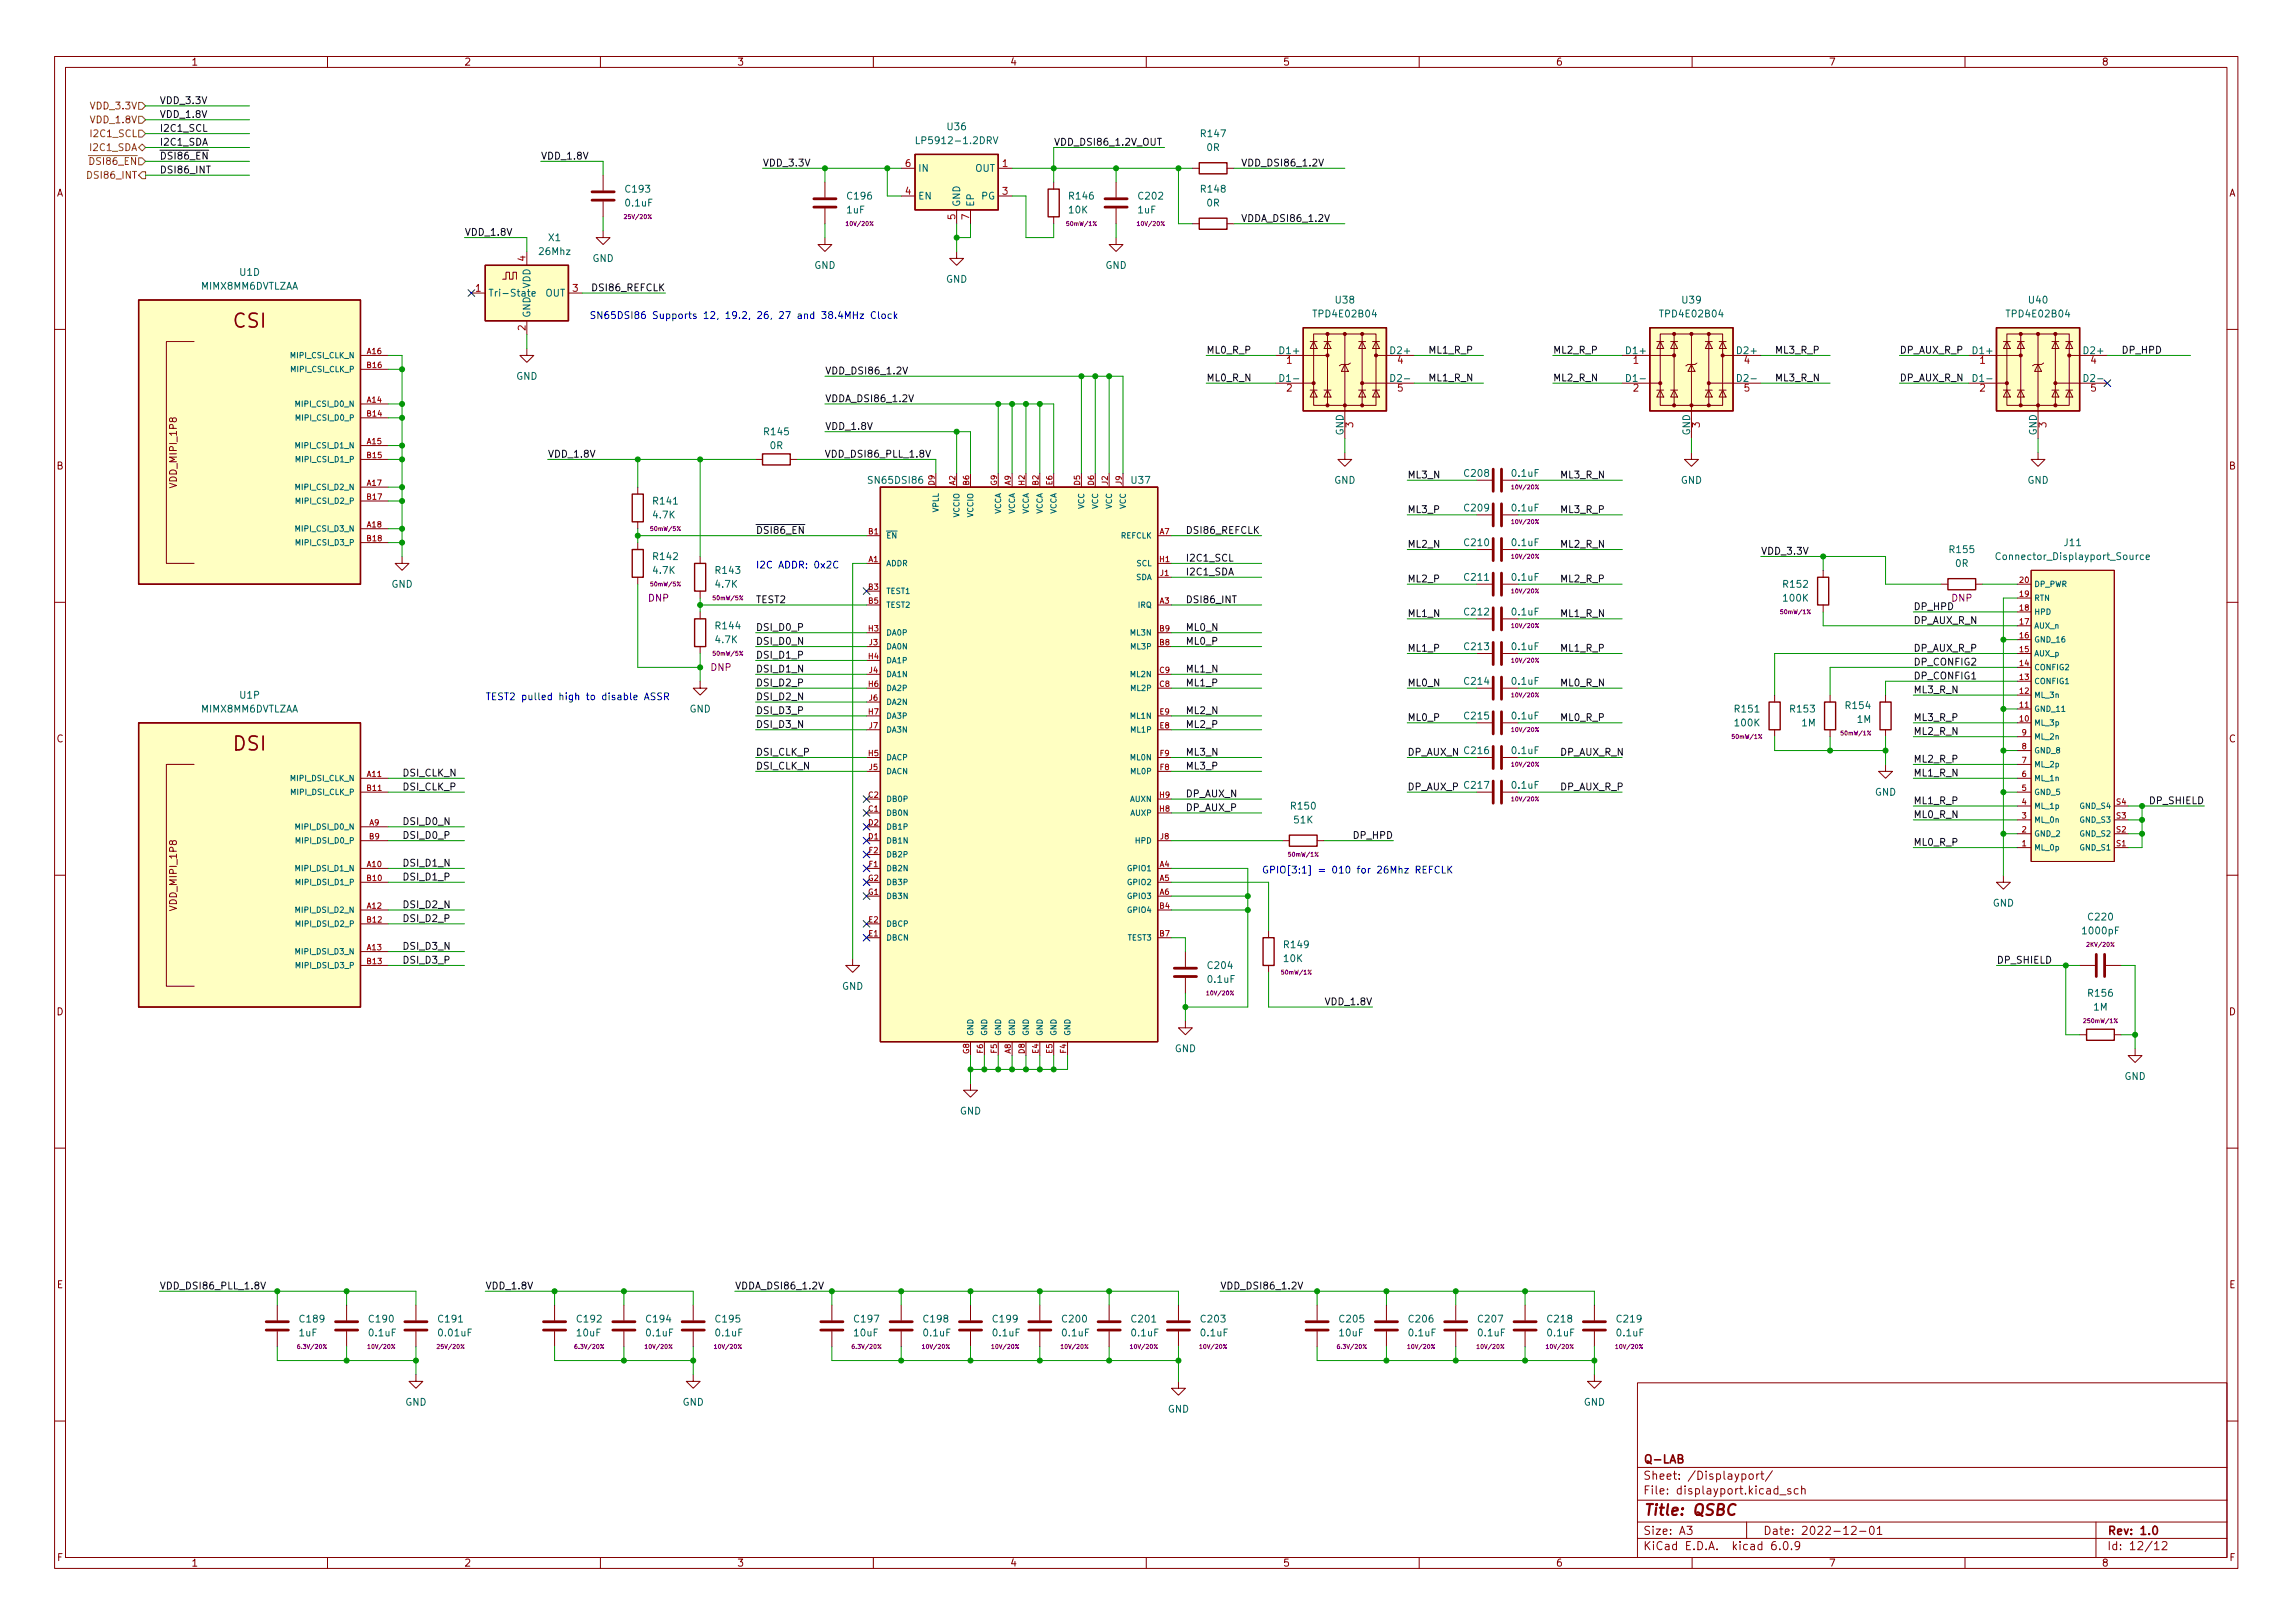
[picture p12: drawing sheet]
<svg xmlns="http://www.w3.org/2000/svg" width="297mm" height="210mm" viewBox="0 0 297 210" stroke-linecap="round" stroke-linejoin="round" font-family="sans-serif">
<defs><g id="words">
<g font-size="2.5" fill="#840000">
<text x="30.2" y="42.5">CSI</text>
<text x="30.2" y="97.2">DSI</text>
</g>
<text font-size="2" fill="#840000" x="212.8" y="196.3">Title: QSBC</text>
<g font-size="1.5" fill="#840000">
<text x="212.8" y="191.7">Sheet: /Displayport/</text>
<text x="212.8" y="189.6">Q-LAB</text>
<text x="212.8" y="193.6">File: displayport.kicad_sch</text>
<text x="212.8" y="200.8">KiCad E.D.A. kicad 6.0.9</text>
<text x="212.8" y="198.8">Size: A3</text>
<text x="228.4" y="198.8">Date: 2022-12-01</text>
<text x="272.9" y="198.8">Rev: 1.0</text>
<text x="272.9" y="200.8">Id: 12/12</text>
</g>
<g font-size="1.3" fill="#840000">
<text x="24.7" y="8.5">1</text>
<text x="60.1" y="8.5">2</text>
<text x="95.5" y="8.5">3</text>
<text x="130.8" y="8.5">4</text>
<text x="166.2" y="8.5">5</text>
<text x="201.5" y="8.5">6</text>
<text x="236.9" y="8.5">7</text>
<text x="272.2" y="8.5">8</text>
<text x="7.3" y="25.5">A</text>
<text x="288.7" y="25.5">A</text>
<text x="7.3" y="60.8">B</text>
<text x="22.9" y="63" transform="rotate(-90 22.9 63)">VDD_MIPI_1P8</text>
<text x="288.7" y="60.8">B</text>
<text x="7.3" y="96.2">C</text>
<text x="288.7" y="96.2">C</text>
<text x="22.9" y="117.8" transform="rotate(-90 22.9 117.8)">VDD_MIPI_1P8</text>
<text x="7.3" y="131.5">D</text>
<text x="288.7" y="131.5">D</text>
<text x="7.4" y="166.9">E</text>
<text x="288.8" y="166.9">E</text>
<text x="7.4" y="202.2">F</text>
<text x="24.7" y="202.9">1</text>
<text x="60.1" y="202.9">2</text>
<text x="95.5" y="202.9">3</text>
<text x="130.8" y="202.9">4</text>
<text x="166.2" y="202.9">5</text>
<text x="201.5" y="202.9">6</text>
<text x="236.9" y="202.9">7</text>
<text x="272.2" y="202.9">8</text>
<text x="288.8" y="202.2">F</text>
</g>
<g font-size="1.3" fill="#725600">
<text x="11.9" y="14.2">VDD_3.3V</text>
<text x="11.9" y="16">VDD_1.8V</text>
<text x="12" y="17.8">I2C1_SCL</text>
<text x="10.9" y="21.4">~{DSI86_EN}</text>
<text x="11.6" y="23.1">DSI86_INT</text>
<text x="11.8" y="19.6">I2C1_SDA</text>
</g>
<g font-size="1.3" fill="#0f0f0f">
<text x="20.7" y="15.3">VDD_1.8V</text>
<text x="20.7" y="17.1">I2C1_SCL</text>
<text x="20.7" y="13.5">VDD_3.3V</text>
<text x="20.7" y="20.7">~{DSI86_EN}</text>
<text x="20.7" y="18.9">I2C1_SDA</text>
<text x="20.7" y="22.5">DSI86_INT</text>
<text x="70" y="20.7">VDD_1.8V</text>
<text x="98.8" y="21.6">VDD_3.3V</text>
<text x="136.5" y="18.9">VDD_DSI86_1.2V_OUT</text>
<text x="160.7" y="21.6">VDD_DSI86_1.2V</text>
<text x="160.7" y="28.7">VDDA_DSI86_1.2V</text>
<text x="60.2" y="30.5">VDD_1.8V</text>
<text x="77" y="37.7">DSI86_REFCLK</text>
<text x="156.3" y="45.8">ML0_R_P</text>
<text x="185" y="45.8">ML1_R_P</text>
<text x="201.2" y="45.8">ML2_R_P</text>
<text x="229.9" y="45.8">ML3_R_P</text>
<text x="246.1" y="45.8">DP_AUX_R_P</text>
<text x="274.8" y="45.8">DP_HPD</text>
<text x="106.9" y="52.1">VDDA_DSI86_1.2V</text>
<text x="106.9" y="48.5">VDD_DSI86_1.2V</text>
<text x="156.3" y="49.4">ML0_R_N</text>
<text x="185" y="49.4">ML1_R_N</text>
<text x="201.2" y="49.4">ML2_R_N</text>
<text x="229.9" y="49.4">ML3_R_N</text>
<text x="246.1" y="49.4">DP_AUX_R_N</text>
<text x="70.9" y="59.3">VDD_1.8V</text>
<text x="106.8" y="59.3">VDD_DSI86_PLL_1.8V</text>
<text x="106.9" y="55.7">VDD_1.8V</text>
<text x="182.3" y="62">ML3_N</text>
<text x="202.1" y="62">ML3_R_N</text>
<text x="97.9" y="69.1">~{DSI86_EN}</text>
<text x="153.6" y="69.1">DSI86_REFCLK</text>
<text x="182.3" y="66.5">ML3_P</text>
<text x="182.3" y="70.9">ML2_N</text>
<text x="202.1" y="66.5">ML3_R_P</text>
<text x="202.1" y="70.9">ML2_R_N</text>
<text x="228.1" y="71.8">VDD_3.3V</text>
<text x="153.6" y="74.5">I2C1_SDA</text>
<text x="153.6" y="72.7">I2C1_SCL</text>
<text x="182.3" y="75.4">ML2_P</text>
<text x="202.1" y="75.4">ML2_R_P</text>
<text x="97.9" y="83.5">DSI_D0_N</text>
<text x="97.9" y="81.7">DSI_D0_P</text>
<text x="97.9" y="78.1">TEST2</text>
<text x="153.6" y="78.1">DSI86_INT</text>
<text x="153.6" y="83.5">ML0_P</text>
<text x="153.6" y="81.7">ML0_N</text>
<text x="182.3" y="79.9">ML1_N</text>
<text x="202.1" y="79.9">ML1_R_N</text>
<text x="247.8" y="79">DP_HPD</text>
<text x="247.8" y="80.8">DP_AUX_R_N</text>
<text x="97.9" y="88.9">DSI_D2_P</text>
<text x="97.9" y="85.3">DSI_D1_P</text>
<text x="97.9" y="87.1">DSI_D1_N</text>
<text x="153.6" y="88.9">ML1_P</text>
<text x="153.6" y="87.1">ML1_N</text>
<text x="182.3" y="84.4">ML1_P</text>
<text x="182.3" y="88.9">ML0_N</text>
<text x="202.1" y="88.9">ML0_R_N</text>
<text x="202.1" y="84.4">ML1_R_P</text>
<text x="247.8" y="88">DP_CONFIG1</text>
<text x="247.8" y="89.8">ML3_R_N</text>
<text x="247.8" y="84.4">DP_AUX_R_P</text>
<text x="247.8" y="86.2">DP_CONFIG2</text>
<text x="97.9" y="94.3">DSI_D3_N</text>
<text x="97.9" y="92.5">DSI_D3_P</text>
<text x="97.9" y="90.7">DSI_D2_N</text>
<text x="153.6" y="94.3">ML2_P</text>
<text x="153.6" y="92.5">ML2_N</text>
<text x="182.3" y="93.4">ML0_P</text>
<text x="202.1" y="93.4">ML0_R_P</text>
<text x="247.8" y="93.4">ML3_R_P</text>
<text x="247.8" y="95.2">ML2_R_N</text>
<text x="52.1" y="100.6">DSI_CLK_N</text>
<text x="97.9" y="97.9">DSI_CLK_P</text>
<text x="97.9" y="99.7">DSI_CLK_N</text>
<text x="153.6" y="97.9">ML3_N</text>
<text x="153.6" y="99.7">ML3_P</text>
<text x="182.3" y="97.9">DP_AUX_N</text>
<text x="202.1" y="97.9">DP_AUX_R_N</text>
<text x="247.8" y="100.6">ML1_R_N</text>
<text x="247.8" y="98.8">ML2_R_P</text>
<text x="52.1" y="102.4">DSI_CLK_P</text>
<text x="52.1" y="106.9">DSI_D0_N</text>
<text x="153.6" y="103.3">DP_AUX_N</text>
<text x="153.6" y="105.1">DP_AUX_P</text>
<text x="182.3" y="102.4">DP_AUX_P</text>
<text x="202.1" y="102.4">DP_AUX_R_P</text>
<text x="247.8" y="106">ML0_R_N</text>
<text x="247.8" y="104.2">ML1_R_P</text>
<text x="278.5" y="104.2">DP_SHIELD</text>
<text x="52.1" y="108.7">DSI_D0_P</text>
<text x="52.1" y="112.3">DSI_D1_N</text>
<text x="175.4" y="108.7">DP_HPD</text>
<text x="247.8" y="109.6">ML0_R_P</text>
<text x="52.1" y="117.6">DSI_D2_N</text>
<text x="52.1" y="114">DSI_D1_P</text>
<text x="52.1" y="119.4">DSI_D2_P</text>
<text x="52.1" y="124.8">DSI_D3_P</text>
<text x="52.1" y="123">DSI_D3_N</text>
<text x="258.6" y="124.8">DP_SHIELD</text>
<text x="171.9" y="130.2">VDD_1.8V</text>
<text x="20.7" y="167">VDD_DSI86_PLL_1.8V</text>
<text x="62.9" y="167">VDD_1.8V</text>
<text x="95.2" y="167">VDDA_DSI86_1.2V</text>
<text x="158" y="167">VDD_DSI86_1.2V</text>
</g>
<g font-size="1.3" fill="#006464">
<text x="122.8" y="16.9">U36</text>
<text x="155.7" y="17.8">R147</text>
<text x="118.9" y="22.2">IN</text>
<text x="119.3" y="18.7">LP5912-1.2DRV</text>
<text x="126.3" y="22.2">OUT</text>
<text x="156.4" y="19.6">0R</text>
<text x="81.1" y="26.7">0.1uF</text>
<text x="81.1" y="24.9">C193</text>
<text x="109.7" y="27.6">1uF</text>
<text x="109.8" y="25.8">C196</text>
<text x="118.9" y="25.8">EN</text>
<text x="124.4" y="26.8" transform="rotate(-90 124.4 26.8)">GND</text>
<text x="126.2" y="26.8" transform="rotate(-90 126.2 26.8)">EP</text>
<text x="127.1" y="25.8">PG</text>
<text x="138.5" y="27.6">10K</text>
<text x="138.6" y="25.8">R146</text>
<text x="147.4" y="27.6">1uF</text>
<text x="147.6" y="25.8">C202</text>
<text x="155.7" y="24.9">R148</text>
<text x="156.4" y="26.7">0R</text>
<text x="31.1" y="35.7">U1D</text>
<text x="69.9" y="33">26Mhz</text>
<text x="71.1" y="31.2">X1</text>
<text x="76.7" y="33.9">GND</text>
<text x="105.5" y="34.8">GND</text>
<text x="143.2" y="34.8">GND</text>
<text x="26" y="37.5">MIMX8MM6DVTLZAA</text>
<text x="63.2" y="38.4">Tri-State</text>
<text x="68.7" y="41.2" transform="rotate(-90 68.7 41.2)">GND</text>
<text x="68.7" y="37.4" transform="rotate(-90 68.7 37.4)">VDD</text>
<text x="70.6" y="38.4">OUT</text>
<text x="122.5" y="36.6">GND</text>
<text x="170.4" y="41.1">TPD4E02B04</text>
<text x="173.1" y="39.3">U38</text>
<text x="215.3" y="41.1">TPD4E02B04</text>
<text x="218" y="39.3">U39</text>
<text x="260.2" y="41.1">TPD4E02B04</text>
<text x="262.9" y="39.3">U40</text>
<text x="165.9" y="45.9">D1+</text>
<text x="180.2" y="45.9">D2+</text>
<text x="210.8" y="45.9">D1+</text>
<text x="225.1" y="45.9">D2+</text>
<text x="255.7" y="45.9">D1+</text>
<text x="270" y="45.9">D2+</text>
<text x="66.9" y="49.2">GND</text>
<text x="166" y="49.5">D1-</text>
<text x="180.4" y="49.5">D2-</text>
<text x="210.9" y="49.5">D1-</text>
<text x="225.3" y="49.5">D2-</text>
<text x="255.8" y="49.5">D1-</text>
<text x="270.2" y="49.5">D2-</text>
<text x="99.1" y="56.4">R145</text>
<text x="99.8" y="58.2">0R</text>
<text x="174" y="56.4" transform="rotate(-90 174 56.4)">GND</text>
<text x="218.9" y="56.4" transform="rotate(-90 218.9 56.4)">GND</text>
<text x="263.8" y="56.4" transform="rotate(-90 263.8 56.4)">GND</text>
<text x="84.7" y="65.4">R141</text>
<text x="112.7" y="62.7">SN65DSI86</text>
<text x="146.6" y="62.7">U37</text>
<text x="172.8" y="62.7">GND</text>
<text x="189.8" y="61.8">C208</text>
<text x="195.9" y="61.8">0.1uF</text>
<text x="217.7" y="62.7">GND</text>
<text x="262.6" y="62.7">GND</text>
<text x="84.7" y="67.1">4.7K</text>
<text x="189.8" y="66.3">C209</text>
<text x="189.8" y="70.7">C210</text>
<text x="195.9" y="66.3">0.1uF</text>
<text x="195.9" y="70.7">0.1uF</text>
<text x="252.6" y="71.6">R155</text>
<text x="267.5" y="70.7">J11</text>
<text x="50.7" y="76.1">GND</text>
<text x="84.7" y="74.3">4.7K</text>
<text x="84.7" y="72.5">R142</text>
<text x="92.7" y="76.1">4.7K</text>
<text x="92.8" y="74.3">R143</text>
<text x="189.8" y="75.2">C211</text>
<text x="195.9" y="75.2">0.1uF</text>
<text x="231.1" y="76.1">R152</text>
<text x="231.1" y="77.9">100K</text>
<text x="253.3" y="73.4">0R</text>
<text x="259.1" y="72.5">Connector_Displayport_Source</text>
<text x="92.7" y="83.3">4.7K</text>
<text x="92.8" y="81.5">R144</text>
<text x="189.8" y="79.7">C212</text>
<text x="195.9" y="79.7">0.1uF</text>
<text x="189.8" y="88.7">C214</text>
<text x="189.8" y="84.2">C213</text>
<text x="195.9" y="88.7">0.1uF</text>
<text x="195.9" y="84.2">0.1uF</text>
<text x="26" y="92.3">MIMX8MM6DVTLZAA</text>
<text x="31.1" y="90.5">U1P</text>
<text x="89.3" y="92.3">GND</text>
<text x="189.8" y="93.2">C215</text>
<text x="195.9" y="93.2">0.1uF</text>
<text x="224.8" y="92.3">R151</text>
<text x="224.8" y="94.1">100K</text>
<text x="232" y="92.3">R153</text>
<text x="233.4" y="94.1">1M</text>
<text x="239.2" y="91.8">R154</text>
<text x="240.6" y="93.6">1M</text>
<text x="189.8" y="97.7">C216</text>
<text x="195.9" y="97.7">0.1uF</text>
<text x="167.3" y="104.9">R150</text>
<text x="167.7" y="106.7">51K</text>
<text x="189.8" y="102.2">C217</text>
<text x="195.9" y="102.2">0.1uF</text>
<text x="242.9" y="103.1">GND</text>
<text x="258.1" y="117.4">GND</text>
<text x="270.6" y="119.2">C220</text>
<text x="156.5" y="125.5">C204</text>
<text x="166.3" y="124.6">10K</text>
<text x="166.4" y="122.8">R149</text>
<text x="269.9" y="121">1000pF</text>
<text x="109.1" y="128.2">GND</text>
<text x="156.5" y="127.3">0.1uF</text>
<text x="270.6" y="129.1">R156</text>
<text x="271.2" y="130.9">1M</text>
<text x="152.2" y="136.3">GND</text>
<text x="275.2" y="139.9">GND</text>
<text x="124.3" y="144.4">GND</text>
<text x="38.8" y="173.1">1uF</text>
<text x="38.9" y="171.3">C189</text>
<text x="47.9" y="173.1">0.1uF</text>
<text x="47.9" y="171.3">C190</text>
<text x="56.9" y="171.3">C191</text>
<text x="56.9" y="173.1">0.01uF</text>
<text x="74.8" y="173.1">10uF</text>
<text x="74.8" y="171.3">C192</text>
<text x="83.8" y="173.1">0.1uF</text>
<text x="83.8" y="171.3">C194</text>
<text x="92.8" y="173.1">0.1uF</text>
<text x="92.8" y="171.3">C195</text>
<text x="110.7" y="173.1">10uF</text>
<text x="110.7" y="171.3">C197</text>
<text x="119.7" y="173.1">0.1uF</text>
<text x="119.7" y="171.3">C198</text>
<text x="128.7" y="173.1">0.1uF</text>
<text x="128.7" y="171.3">C199</text>
<text x="137.7" y="173.1">0.1uF</text>
<text x="137.7" y="171.3">C200</text>
<text x="146.7" y="173.1">0.1uF</text>
<text x="146.7" y="171.3">C201</text>
<text x="155.6" y="173.1">0.1uF</text>
<text x="155.6" y="171.3">C203</text>
<text x="173.6" y="173.1">10uF</text>
<text x="173.6" y="171.3">C205</text>
<text x="182.6" y="173.1">0.1uF</text>
<text x="182.6" y="171.3">C206</text>
<text x="191.6" y="173.1">0.1uF</text>
<text x="191.6" y="171.3">C207</text>
<text x="200.5" y="173.1">0.1uF</text>
<text x="200.5" y="171.3">C218</text>
<text x="209.5" y="173.1">0.1uF</text>
<text x="209.5" y="171.3">C219</text>
<text x="52.5" y="182.1">GND</text>
<text x="88.4" y="182.1">GND</text>
<text x="151.3" y="183">GND</text>
<text x="205.2" y="182.1">GND</text>
</g>
<g font-size="1.3" fill="#a90000">
<text x="117.3" y="21.6">6</text>
<text x="129.9" y="21.6">1</text>
<text x="117.3" y="25.2">4</text>
<text x="123.7" y="28.4" transform="rotate(-90 123.7 28.4)">5</text>
<text x="125.5" y="28.4" transform="rotate(-90 125.5 28.4)">7</text>
<text x="129.9" y="25.2">3</text>
<text x="68.1" y="33.8" transform="rotate(-90 68.1 33.8)">4</text>
<text x="61.6" y="37.8">1</text>
<text x="74.2" y="37.8">3</text>
<text x="68.1" y="42.8" transform="rotate(-90 68.1 42.8)">2</text>
<text x="166.7" y="47.1">1</text>
<text x="181" y="47.1">4</text>
<text x="211.6" y="47.1">1</text>
<text x="225.9" y="47.1">4</text>
<text x="256.5" y="47.1">1</text>
<text x="270.9" y="47.1">4</text>
<text x="166.7" y="50.7">2</text>
<text x="181" y="50.7">5</text>
<text x="211.6" y="50.7">2</text>
<text x="225.9" y="50.7">5</text>
<text x="256.5" y="50.7">2</text>
<text x="270.9" y="50.7">5</text>
<text x="175.3" y="55.4" transform="rotate(-90 175.3 55.4)">3</text>
<text x="220.2" y="55.4" transform="rotate(-90 220.2 55.4)">3</text>
<text x="265.1" y="55.4" transform="rotate(-90 265.1 55.4)">3</text>
</g>
<g font-size="1.3" fill="#0000c2">
<text x="76.3" y="41.3">SN65DSI86 Supports 12, 19.2, 26, 27 and 38.4MHz Clock</text>
<text x="97.9" y="73.6">I2C ADDR: 0x2C</text>
<text x="62.9" y="90.7">TEST2 pulled high to disable ASSR</text>
<text x="163.4" y="113.1">GPIO[3:1] = 010 for 26Mhz REFCLK</text>
</g>
<g font-size="1.3" fill="#840084">
<text x="84" y="77.9">DNP</text>
<text x="252.8" y="77.9">DNP</text>
<text x="92.1" y="86.9">DNP</text>
</g>
<g font-size="1" fill="#006464">
<text x="37.8" y="46.4">MIPI_CSI_CLK_N</text>
<text x="37.9" y="48.2">MIPI_CSI_CLK_P</text>
<text x="38.6" y="52.7">MIPI_CSI_D0_N</text>
<text x="38.6" y="58.1">MIPI_CSI_D1_N</text>
<text x="38.6" y="54.5">MIPI_CSI_D0_P</text>
<text x="38.6" y="59.9">MIPI_CSI_D1_P</text>
<text x="38.6" y="63.5">MIPI_CSI_D2_N</text>
<text x="38.6" y="65.3">MIPI_CSI_D2_P</text>
<text x="140.4" y="65.9" transform="rotate(-90 140.4 65.9)">VCC</text>
<text x="142.2" y="65.9" transform="rotate(-90 142.2 65.9)">VCC</text>
<text x="144" y="65.9" transform="rotate(-90 144 65.9)">VCC</text>
<text x="145.8" y="65.9" transform="rotate(-90 145.8 65.9)">VCC</text>
<text x="38.6" y="68.9">MIPI_CSI_D3_N</text>
<text x="38.6" y="70.7">MIPI_CSI_D3_P</text>
<text x="114.8" y="69.8">~{EN}</text>
<text x="121.6" y="66.4" transform="rotate(-90 121.6 66.4)">VPLL</text>
<text x="124.3" y="67" transform="rotate(-90 124.3 67)">VCCIO</text>
<text x="126.1" y="67" transform="rotate(-90 126.1 67)">VCCIO</text>
<text x="129.7" y="66.7" transform="rotate(-90 129.7 66.7)">VCCA</text>
<text x="131.5" y="66.7" transform="rotate(-90 131.5 66.7)">VCCA</text>
<text x="133.3" y="66.7" transform="rotate(-90 133.3 66.7)">VCCA</text>
<text x="135.1" y="66.7" transform="rotate(-90 135.1 66.7)">VCCA</text>
<text x="136.9" y="66.7" transform="rotate(-90 136.9 66.7)">VCCA</text>
<text x="145.2" y="69.8">REFCLK</text>
<text x="114.8" y="73.3">ADDR</text>
<text x="114.8" y="76.9">TEST1</text>
<text x="147.1" y="75.1">SDA</text>
<text x="147.2" y="73.3">SCL</text>
<text x="263.5" y="77.8">RTN</text>
<text x="263.5" y="76">DP_PWR</text>
<text x="114.8" y="78.7">TEST2</text>
<text x="114.8" y="82.3">DA0P</text>
<text x="146.5" y="82.3">ML3N</text>
<text x="147.5" y="78.7">IRQ</text>
<text x="263.5" y="83.2">GND_16</text>
<text x="263.5" y="81.4">AUX_n</text>
<text x="263.5" y="79.6">HPD</text>
<text x="114.8" y="85.9">DA1P</text>
<text x="114.8" y="89.5">DA2P</text>
<text x="114.8" y="84.1">DA0N</text>
<text x="114.8" y="87.7">DA1N</text>
<text x="146.5" y="87.7">ML2N</text>
<text x="146.6" y="84.1">ML3P</text>
<text x="146.6" y="89.5">ML2P</text>
<text x="263.5" y="88.6">CONFIG1</text>
<text x="263.5" y="86.8">CONFIG2</text>
<text x="263.5" y="85">AUX_p</text>
<text x="114.8" y="93.1">DA3P</text>
<text x="114.8" y="91.3">DA2N</text>
<text x="114.8" y="94.9">DA3N</text>
<text x="146.5" y="93.1">ML1N</text>
<text x="146.6" y="94.9">ML1P</text>
<text x="263.5" y="94">ML_3p</text>
<text x="263.5" y="92.2">GND_11</text>
<text x="263.5" y="90.4">ML_3n</text>
<text x="263.5" y="95.8">ML_2n</text>
<text x="37.8" y="101.2">MIPI_DSI_CLK_N</text>
<text x="114.8" y="98.5">DACP</text>
<text x="114.8" y="100.3">DACN</text>
<text x="146.5" y="98.5">ML0N</text>
<text x="146.6" y="100.3">ML0P</text>
<text x="263.5" y="101.2">ML_1n</text>
<text x="263.5" y="99.4">ML_2p</text>
<text x="263.5" y="97.6">GND_8</text>
<text x="37.9" y="103">MIPI_DSI_CLK_P</text>
<text x="38.6" y="107.5">MIPI_DSI_D0_N</text>
<text x="114.8" y="105.7">DB0N</text>
<text x="114.8" y="103.9">DB0P</text>
<text x="114.8" y="107.5">DB1P</text>
<text x="146.4" y="103.9">AUXN</text>
<text x="146.5" y="105.7">AUXP</text>
<text x="263.5" y="106.6">ML_0n</text>
<text x="263.5" y="104.8">ML_1p</text>
<text x="263.5" y="103">GND_5</text>
<text x="269.5" y="106.6">GND_S3</text>
<text x="269.5" y="104.8">GND_S4</text>
<text x="38.6" y="112.9">MIPI_DSI_D1_N</text>
<text x="38.6" y="109.3">MIPI_DSI_D0_P</text>
<text x="114.8" y="109.3">DB1N</text>
<text x="114.8" y="112.9">DB2N</text>
<text x="114.8" y="111.1">DB2P</text>
<text x="146.2" y="112.9">GPIO1</text>
<text x="147.1" y="109.3">HPD</text>
<text x="263.5" y="110.2">ML_0p</text>
<text x="263.5" y="108.4">GND_2</text>
<text x="269.5" y="110.2">GND_S1</text>
<text x="269.5" y="108.4">GND_S2</text>
<text x="38.6" y="118.2">MIPI_DSI_D2_N</text>
<text x="38.6" y="114.7">MIPI_DSI_D1_P</text>
<text x="114.8" y="116.5">DB3N</text>
<text x="114.8" y="114.7">DB3P</text>
<text x="146.2" y="114.7">GPIO2</text>
<text x="146.2" y="116.5">GPIO3</text>
<text x="146.2" y="118.2">GPIO4</text>
<text x="38.6" y="123.6">MIPI_DSI_D3_N</text>
<text x="38.6" y="120">MIPI_DSI_D2_P</text>
<text x="38.6" y="125.4">MIPI_DSI_D3_P</text>
<text x="114.8" y="121.8">DBCN</text>
<text x="114.8" y="120">DBCP</text>
<text x="146.1" y="121.8">TEST3</text>
<text x="126.1" y="134.2" transform="rotate(-90 126.1 134.2)">GND</text>
<text x="127.9" y="134.2" transform="rotate(-90 127.9 134.2)">GND</text>
<text x="129.7" y="134.2" transform="rotate(-90 129.7 134.2)">GND</text>
<text x="131.5" y="134.2" transform="rotate(-90 131.5 134.2)">GND</text>
<text x="133.3" y="134.2" transform="rotate(-90 133.3 134.2)">GND</text>
<text x="135.1" y="134.2" transform="rotate(-90 135.1 134.2)">GND</text>
<text x="136.9" y="134.2" transform="rotate(-90 136.9 134.2)">GND</text>
<text x="138.7" y="134.2" transform="rotate(-90 138.7 134.2)">GND</text>
</g>
<g font-size="1" fill="#a90000">
<text x="47.6" y="45.9">A16</text>
<text x="47.6" y="47.7">B16</text>
<text x="47.6" y="52.2">A14</text>
<text x="47.6" y="53.9">B14</text>
<text x="47.6" y="57.5">A15</text>
<text x="47.6" y="59.3">B15</text>
<text x="47.6" y="62.9">A17</text>
<text x="47.6" y="64.7">B17</text>
<text x="121.1" y="62.8" transform="rotate(-90 121.1 62.8)">D9</text>
<text x="123.7" y="62.8" transform="rotate(-90 123.7 62.8)">A2</text>
<text x="125.5" y="62.8" transform="rotate(-90 125.5 62.8)">B6</text>
<text x="129.1" y="62.9" transform="rotate(-90 129.1 62.9)">G9</text>
<text x="130.9" y="62.8" transform="rotate(-90 130.9 62.8)">A9</text>
<text x="132.7" y="62.8" transform="rotate(-90 132.7 62.8)">H2</text>
<text x="134.5" y="62.8" transform="rotate(-90 134.5 62.8)">B2</text>
<text x="136.3" y="62.8" transform="rotate(-90 136.3 62.8)">E6</text>
<text x="139.9" y="62.8" transform="rotate(-90 139.9 62.8)">D5</text>
<text x="141.7" y="62.8" transform="rotate(-90 141.7 62.8)">D6</text>
<text x="143.5" y="62.8" transform="rotate(-90 143.5 62.8)">J2</text>
<text x="145.3" y="62.8" transform="rotate(-90 145.3 62.8)">J9</text>
<text x="47.6" y="68.3">A18</text>
<text x="47.6" y="70.1">B18</text>
<text x="112.5" y="69.2">B1</text>
<text x="150.2" y="69.2">A7</text>
<text x="112.5" y="72.8">A1</text>
<text x="112.5" y="76.4">B3</text>
<text x="150.2" y="72.8">H1</text>
<text x="150.3" y="74.6">J1</text>
<text x="261.7" y="77.3">19</text>
<text x="261.7" y="75.5">20</text>
<text x="112.5" y="78.2">B5</text>
<text x="112.5" y="81.8">H3</text>
<text x="112.6" y="83.6">J3</text>
<text x="150.2" y="78.2">A3</text>
<text x="150.2" y="83.6">B8</text>
<text x="150.2" y="81.8">B9</text>
<text x="261.7" y="82.7">16</text>
<text x="261.7" y="80.9">17</text>
<text x="261.7" y="79.1">18</text>
<text x="112.5" y="85.4">H4</text>
<text x="112.5" y="89">H6</text>
<text x="112.6" y="87.2">J4</text>
<text x="150.2" y="89">C8</text>
<text x="150.2" y="87.2">C9</text>
<text x="261.7" y="89.9">12</text>
<text x="261.7" y="88.1">13</text>
<text x="261.7" y="86.3">14</text>
<text x="261.7" y="84.5">15</text>
<text x="112.5" y="92.6">H7</text>
<text x="112.6" y="90.8">J6</text>
<text x="112.6" y="94.4">J7</text>
<text x="150.3" y="94.4">E8</text>
<text x="150.3" y="92.6">E9</text>
<text x="261.7" y="93.5">10</text>
<text x="261.7" y="91.7">11</text>
<text x="261.9" y="95.3">9</text>
<text x="47.6" y="100.6">A11</text>
<text x="112.5" y="98">H5</text>
<text x="112.6" y="99.7">J5</text>
<text x="150.3" y="99.7">F8</text>
<text x="150.3" y="98">F9</text>
<text x="261.9" y="100.6">6</text>
<text x="261.9" y="98.8">7</text>
<text x="261.9" y="97.1">8</text>
<text x="47.6" y="102.4">B11</text>
<text x="47.9" y="106.9">A9</text>
<text x="112.5" y="105.1">C1</text>
<text x="112.5" y="103.3">C2</text>
<text x="112.5" y="106.9">D2</text>
<text x="150.2" y="105.1">H8</text>
<text x="150.2" y="103.3">H9</text>
<text x="261.9" y="107.8">2</text>
<text x="261.9" y="106">3</text>
<text x="261.9" y="104.2">4</text>
<text x="261.9" y="102.4">5</text>
<text x="274.2" y="107.8">S2</text>
<text x="274.2" y="106">S3</text>
<text x="274.2" y="104.2">S4</text>
<text x="47.6" y="112.3">A10</text>
<text x="47.9" y="108.7">B9</text>
<text x="112.5" y="108.7">D1</text>
<text x="112.6" y="112.3">F1</text>
<text x="112.6" y="110.5">F2</text>
<text x="150.2" y="112.3">A4</text>
<text x="150.3" y="108.7">J8</text>
<text x="261.9" y="109.6">1</text>
<text x="274.2" y="109.6">S1</text>
<text x="47.6" y="117.7">A12</text>
<text x="47.6" y="114.1">B10</text>
<text x="47.6" y="119.5">B12</text>
<text x="112.5" y="115.9">G1</text>
<text x="112.5" y="114.1">G2</text>
<text x="112.5" y="119.5">E2</text>
<text x="150.2" y="114.1">A5</text>
<text x="150.2" y="115.9">A6</text>
<text x="150.2" y="117.7">B4</text>
<text x="47.6" y="123.1">A13</text>
<text x="47.6" y="124.9">B13</text>
<text x="112.5" y="121.3">E1</text>
<text x="150.2" y="121.3">B7</text>
<text x="125.5" y="136.5" transform="rotate(-90 125.5 136.5)">G8</text>
<text x="127.3" y="136.4" transform="rotate(-90 127.3 136.4)">F6</text>
<text x="129.1" y="136.4" transform="rotate(-90 129.1 136.4)">F5</text>
<text x="130.9" y="136.5" transform="rotate(-90 130.9 136.5)">A8</text>
<text x="132.7" y="136.5" transform="rotate(-90 132.7 136.5)">D8</text>
<text x="134.5" y="136.5" transform="rotate(-90 134.5 136.5)">E4</text>
<text x="136.3" y="136.5" transform="rotate(-90 136.3 136.5)">E5</text>
<text x="138.1" y="136.4" transform="rotate(-90 138.1 136.4)">F4</text>
</g>
<g font-size=".8" fill="#840084">
<text x="81.1" y="28.4">25V/20%</text>
<text x="109.8" y="29.3">10V/20%</text>
<text x="138.3" y="29.3">50mW/1%</text>
<text x="147.5" y="29.3">10V/20%</text>
<text x="196" y="63.4">10V/20%</text>
<text x="84.5" y="68.8">50mW/5%</text>
<text x="196" y="67.9">10V/20%</text>
<text x="84.5" y="76">50mW/5%</text>
<text x="92.5" y="77.7">50mW/5%</text>
<text x="196" y="72.4">10V/20%</text>
<text x="196" y="76.8">10V/20%</text>
<text x="196" y="81.3">10V/20%</text>
<text x="230.8" y="79.5">50mW/1%</text>
<text x="92.5" y="84.9">50mW/5%</text>
<text x="196" y="85.8">10V/20%</text>
<text x="196" y="90.3">10V/20%</text>
<text x="196" y="94.8">10V/20%</text>
<text x="224.5" y="95.7">50mW/1%</text>
<text x="238.6" y="95.3">50mW/1%</text>
<text x="196" y="99.3">10V/20%</text>
<text x="196" y="103.8">10V/20%</text>
<text x="167.1" y="111">50mW/1%</text>
<text x="270.5" y="122.6">2KV/20%</text>
<text x="156.5" y="128.9">10V/20%</text>
<text x="166.2" y="126.2">50mW/1%</text>
<text x="270.1" y="132.5">250mW/1%</text>
<text x="38.8" y="174.7">6.3V/20%</text>
<text x="47.9" y="174.7">10V/20%</text>
<text x="56.8" y="174.7">25V/20%</text>
<text x="74.7" y="174.7">6.3V/20%</text>
<text x="83.8" y="174.7">10V/20%</text>
<text x="92.8" y="174.7">10V/20%</text>
<text x="110.6" y="174.7">6.3V/20%</text>
<text x="119.7" y="174.7">10V/20%</text>
<text x="128.7" y="174.7">10V/20%</text>
<text x="137.7" y="174.7">10V/20%</text>
<text x="146.6" y="174.7">10V/20%</text>
<text x="155.6" y="174.7">10V/20%</text>
<text x="173.5" y="174.7">6.3V/20%</text>
<text x="182.6" y="174.7">10V/20%</text>
<text x="191.5" y="174.7">10V/20%</text>
<text x="200.5" y="174.7">10V/20%</text>
<text x="209.5" y="174.7">10V/20%</text>
</g>
</g></defs>
<g fill="none" stroke="#840000" stroke-width=".13">
<path d="M7.1 7.3h282.8v195.9h-282.8zM8.5 8.7h280v193.1h-280zM42.4 7.3v1.4M77.8 7.3v1.4M113.1 7.3v1.4M148.5 7.3v1.4M183.8 7.3v1.4M219.2 7.3v1.4M254.6 7.3v1.4M61.1 38h1.8M65.1 36.2h.5v-.9h.4v.9h.5v-.9h.4v.9M68.2 32.6v1.8"/>
<path d="M73.6 38h1.8M78.1 29.9v.9h.9l-.9 .9-.9-.9h.9M78.1 22.7v2M78.1 26.1v2M106.9 30.8v.9h.9l-.9 .9-.9-.9h.9M106.9 23.6v2M106.9 27v2M116.7 21.8h1.8M116.7 25.4h1.8M123.9 32.6v.9h.9l-.9 .9-.9-.9h.9M123.9 27.2v1.8M125.7 27.2v1.8"/>
<path d="M129.3 21.8h1.8M129.3 25.4h1.8M136.5 23.6v.9M136.5 28.1v.9M144.6 30.8v.9h.9l-.9 .9-.9-.9h.9M144.6 23.6v2M144.6 27v2M154.5 21.8h.9M154.5 29h.9M158.9 21.8h.9M158.9 29h.9M7.1 42.7h1.4"/>
<path d="M25.1 44.3h-3.5v28.7h3.5M46.7 46h3.6M46.7 59.5h3.6M46.7 52.3h3.6M46.7 57.7h3.6M46.7 54.1h3.6M46.7 47.8h3.6M68.2 45.1v.9h.9l-.9 .9-.8-.9h.8M68.2 41.6v1.8M97.9 59.5h.9M102.4 59.5h.9M165.2 46h6.8"/>
<path d="M165.2 49.6h5M169.7 50.5h.9M169.7 44.3h.9M170.2 43.3h8.1v9.2h-8.1zM170.2 50.5l.4 .9h-.9zM170.2 44.3l.4 .8h-.9zM171.5 50.5h.9M171.5 44.3h.9M172 50.5l.4 .9h-.9zM172 44.3l.4 .8h-.9zM172 43.3v9.2M174.2 58.6v.9h.9l-.9 .9-.9-.9h.9"/>
<path d="M174.2 47.2l.5 .9h-.9zM174.2 43.3v13.5M174.9 47l-.2 .2h-.9l-.3 .2M176 50.5h.9M176 44.3h.9M176.5 50.5l.4 .9h-.9zM176.5 44.3l.4 .8h-.9zM176.5 49.6h6.7M176.5 43.3v9.2M177.8 50.5h.9M177.8 44.3h.9M178.3 50.5l.4 .9h-.9z"/>
<path d="M178.3 44.3l.4 .8h-.9zM178.3 46h4.9M210.1 46h6.8M210.1 49.6h5M214.6 50.5h.9M214.6 44.3h.9M215.1 43.3h8.1v9.2h-8.1zM215.1 50.5l.4 .9h-.9zM215.1 44.3l.4 .8h-.9zM216.4 50.5h.9M216.4 44.3h.9M216.9 50.5l.4 .9h-.9z"/>
<path d="M216.9 44.3l.4 .8h-.9zM216.9 43.3v9.2M219.1 47.2l.5 .9h-.9zM219.1 58.6v.9h.9l-.9 .9-.9-.9h.9M219.1 43.3v13.5M219.8 47l-.2 .2h-.9l-.3 .2M220.9 50.5h.9M220.9 44.3h.9M221.4 50.5l.4 .9h-.9zM221.4 44.3l.4 .8h-.9zM221.4 43.3v9.2M221.4 49.6h6.7"/>
<path d="M222.7 50.5h.9M222.7 44.3h.9M223.2 50.5l.4 .9h-.9zM223.2 44.3l.4 .8h-.9zM223.2 46h4.9M255 46h6.8M255 49.6h5M259.5 50.5h.9M259.5 44.3h.9M260 43.3h8.1v9.2h-8.1zM260 50.5l.4 .9h-.9zM260 44.3l.4 .8h-.9z"/>
<path d="M261.3 50.5h.9M261.3 44.3h.9M261.8 50.5l.4 .9h-.9zM261.8 44.3l.4 .8h-.9zM261.8 43.3v9.2M264 58.6v.9h.9l-.9 .9-.9-.9h.9M264 47.2l.5 .9h-.9zM264 43.3v13.5M264.7 47l-.2 .2h-.9l-.3 .2M265.8 50.5h.9M265.8 44.3h.9M266.3 50.5l.4 .9h-.9z"/>
<path d="M266.3 44.3l.4 .8h-.9zM266.3 49.6h6.7M266.3 43.3v9.2M267.6 50.5h.9M267.6 44.3h.9M268.1 50.5l.4 .9h-.9zM268.1 44.3l.4 .8h-.9zM268.1 46h4.9M288.5 42.7h1.4M7.1 78h1.4M46.7 63.1h3.6M46.7 68.5h3.6"/>
<path d="M46.7 64.9h3.6M46.7 70.3h3.6M52.1 72.1v.9h.9l-.9 .9-.9-.9h.9M82.6 63.1v.9M82.6 67.6v.9M82.6 70.3v.9M82.6 74.8v.9M90.7 72.1v.9M90.7 76.6v.9M90.7 79.3v.9M112.3 73h1.7M112.3 78.4h1.7"/>
<path d="M112.3 69.4h1.7M112.3 76.6h1.7M121.2 61.3v1.8M123.9 61.3v1.8M125.7 61.3v1.8M129.3 61.3v1.8M131.1 61.3v1.8M132.9 61.3v1.8M134.7 61.3v1.8M136.5 61.3v1.8M140.1 61.3v1.8M141.9 61.3v1.8"/>
<path d="M143.7 61.3v1.8M145.5 61.3v1.8M150 73h1.8M150 78.4h1.8M150 69.4h1.8M150 74.8h1.8M191.3 66.7h2M191.3 62.2h2M191.3 75.7h2M191.3 71.2h2M194.7 66.7h2M194.7 62.2h2"/>
<path d="M194.7 75.7h2M194.7 71.2h2M236.2 73.9v.9M236.2 78.4v.9M251.4 75.7h.9M255.9 75.7h.9M261.3 75.7h1.8M261.3 79.3h1.8M261.3 77.5h1.8M263.1 73.9h10.8v37.7h-10.8zM288.5 78h1.4M25.1 99h-3.5v28.8h3.5"/>
<path d="M90.7 88.3v.9h.9l-.9 .8-.9-.8h.9M90.7 83.8v.9M112.3 89.2h1.7M112.3 98.1h1.7M112.3 83.8h1.7M112.3 82h1.7M112.3 87.4h1.7M112.3 94.5h1.7M112.3 92.7h1.7M112.3 99.9h1.7M112.3 85.6h1.7M112.3 90.9h1.7"/>
<path d="M150 89.2h1.8M150 98.1h1.8M150 83.8h1.8M150 82h1.8M150 87.4h1.8M150 94.5h1.8M150 92.7h1.8M150 99.9h1.8M191.3 80.2h2M191.3 89.2h2M191.3 84.7h2M191.3 98.1h2"/>
<path d="M191.3 93.6h2M194.7 80.2h2M194.7 89.2h2M194.7 84.7h2M194.7 98.1h2M194.7 93.6h2M229.9 90v.9M229.9 94.5v.9M237.1 90v.9M237.1 94.5v.9M244.3 99v.9h.9l-.9 .9-.9-.9h.9M244.3 90v.9"/>
<path d="M244.3 94.5v.9M261.3 84.7h1.8M261.3 93.6h1.8M261.3 91.8h1.8M261.3 90h1.8M261.3 88.3h1.8M261.3 86.5h1.8M261.3 82.9h1.8M261.3 81.1h1.8M261.3 99h1.8M261.3 97.2h1.8M261.3 95.4h1.8"/>
<path d="M7.1 113.4h1.4M46.7 108.9h3.6M46.7 102.6h3.6M46.7 112.5h3.6M46.7 100.8h3.6M46.7 117.9h3.6M46.7 107.1h3.6M46.7 114.3h3.6M46.7 119.7h3.6M112.3 108.9h1.7M112.3 112.5h1.7M112.3 107.1h1.7"/>
<path d="M112.3 114.3h1.7M112.3 119.7h1.7M112.3 116.1h1.7M112.3 105.3h1.7M112.3 103.5h1.7M112.3 110.7h1.7M150 108.9h1.8M150 112.5h1.8M150 117.9h1.8M150 114.3h1.8M150 116.1h1.8M150 105.3h1.8"/>
<path d="M150 103.5h1.8M166.1 108.9h.9M170.6 108.9h.9M191.3 102.6h2M194.7 102.6h2M259.5 113.4v.9h.9l-.9 .9-.9-.9h.9M261.3 102.6h1.8M261.3 100.8h1.8M261.3 109.8h1.8M261.3 108h1.8M261.3 106.2h1.8M261.3 104.4h1.8"/>
<path d="M273.9 109.8h1.8M273.9 108h1.8M273.9 106.2h1.8M273.9 104.4h1.8M288.5 113.4h1.4M46.7 123.3h3.6M46.7 125.1h3.6M110.5 124.2v.9h.9l-.9 .9-.9-.9h.9M112.3 121.5h1.7M125.7 134.9v1.8M127.5 134.9v1.8M129.3 134.9v1.8"/>
<path d="M131.1 134.9v1.8M132.9 134.9v1.8M134.7 134.9v1.8M136.5 134.9v1.8M138.3 134.9v1.8M150 121.5h1.8M153.6 132.3v.9h.9l-.9 .9-.9-.9h.9M153.6 123.3v2M153.6 126.7v2M164.3 120.6v.9M164.3 125.1v.9M269.4 125.1h2"/>
<path d="M269.4 134.1h.9M272.8 125.1h2M273.9 134.1h.9M276.6 135.8v.9h.9l-.9 .9-.9-.9h.9M7.1 148.7h1.4M125.7 140.3v.9h.9l-.9 .9-.9-.9h.9M288.5 148.7h1.4M35.9 169.1v1.9M35.9 172.5v2M44.9 169.1v1.9M44.9 172.5v2M53.9 178.1v.9h.9l-.9 .8-.9-.8h.9"/>
<path d="M53.9 169.1v1.9M53.9 172.5v2M71.8 169.1v1.9M71.8 172.5v2M80.8 169.1v1.9M80.8 172.5v2M89.8 178.1v.9h.9l-.9 .8-.9-.8h.9M89.8 169.1v1.9M89.8 172.5v2M107.8 169.1v1.9M107.8 172.5v2M116.7 169.1v1.9"/>
<path d="M116.7 172.5v2M125.7 169.1v1.9M125.7 172.5v2M134.7 169.1v1.9M134.7 172.5v2M143.7 169.1v1.9M143.7 172.5v2M152.7 179v.8h.9l-.9 .9-.9-.9h.9M152.7 169.1v1.9M152.7 172.5v2M170.6 169.1v1.9M170.6 172.5v2"/>
<path d="M179.6 169.1v1.9M179.6 172.5v2M188.6 169.1v1.9M188.6 172.5v2M197.6 169.1v1.9M197.6 172.5v2M206.5 178.1v.9h.9l-.9 .8-.9-.8h.9M206.5 169.1v1.9M206.5 172.5v2M212.1 179.1h76.4v22.7h-76.4zM7.1 184.1h1.4M212.1 199.3h76.4"/>
<path d="M212.1 197.2h76.4M212.1 194.3h76.4M212.1 190.1h76.4M218.5 197.7h.7l-.4 .4 .3 .1v.5l-.1 .1h-.3l-.2-.1M226.3 197.2v2.1M226.6 191l.2-.1 .3 .1v.4l-.1 .2h-.2l-.2-.1zM227.6 190.9v.7M227.9 190.9l-.2 .1-.1 .1M228.1 190.9h.4M228.2 190.6v.9l.3 .1M229.6 190.5l-.9 1.4M230 199.7a.42 .42 0 0 0-.5 .5v.4l.1 .1 .3 .1 .2-.1v-.4l-.1-.1-.3-.1-.2 .2"/>
<path d="M230.6 193.7h.8M231.1 199.8l.2-.1a.57 .57 0 0 1 .3 .5 .57 .57 0 0 1-.3 .6l-.2-.1-.1-.3zM232 192.9l-.3-.1-.1 .2v.1l.4 .2v.2h-.4M232.9 192.9l-.3-.1-.2 .2v.4l.1 .1h.4M233.4 192.9l.1-.1 .3 .1v.7M233.4 192.5v1.1M239.9 197.8l.4-.1 .1 .1 .1 .2-.7 .8h.7M240.9 198.4h.8M242.3 197.8l.1-.1a.57 .57 0 0 1 .4 .6 .57 .57 0 0 1-.4 .5l-.1-.1-.1-.3zM243.2 198l.3-.3v1.1M243.2 198.8h.6M271.5 197.2v4.6"/>
<path d="M280.1 199.8l.4-.1 .2 .1v.2l-.6 .8h.6M288.5 184.1h1.4M42.4 201.8v1.4M77.8 201.8v1.4M113.1 201.8v1.4M148.5 201.8v1.4M183.8 201.8v1.4M219.2 201.8v1.4M230.6 200.7v.1M232.1 200.7v.1M233.1 200.2l-.2 .2h-.2l-.2-.2 .1-.4 .3-.1 .2 .1a.7 .7 0 0 1-.3 1h-.2M254.6 201.8v1.4"/>
<path d="M279.1 200l.3-.3v1.1M279.1 200.8h.6"/>
</g>
<path d="M217.4 189h.4l.1-.1 .1-.2-.1-.2h-.5v1h.4l.2-.2a.28 .28 0 0 0-.2-.3M279 197.8l.1-.1a.57 .57 0 0 1 .4 .6 .57 .57 0 0 1-.4 .5l-.1-.1-.1-.3z" fill="none" stroke="#840000" stroke-width=".21"/>
<path d="M224.8 195a.62 .62 0 0 0-.7 0 .62 .62 0 0 0-.2 .7 .49 .49 0 0 0 .2 .5 .49 .49 0 0 0 .6-.1" fill="none" stroke="#840000" stroke-width=".28"/>
<g fill="none" stroke="#840000" stroke-width=".18">
<path d="M18 38.9h28.7v36.8h-28.7zM62.9 34.4h10.7v7.2h-10.7zM118.5 20h10.8v7.2h-10.8zM135.8 24.5h1.4v3.6h-1.4zM155.4 28.3h3.5v1.4h-3.5zM155.4 21.1h3.5v1.4h-3.5zM98.8 58.8h3.6v1.4h-3.6zM168.8 42.5h10.8v10.7h-10.8zM213.7 42.5h10.8v10.7h-10.8zM258.6 42.5h10.8v10.7h-10.8zM81.9 64h1.4v3.6h-1.4zM81.9 71.2h1.4v3.6h-1.4z"/>
<path d="M90 73h1.4v3.6h-1.4zM114 63.1h36v71.8h-36zM235.5 74.8h1.4v3.6h-1.4zM252.3 75h3.6v1.4h-3.6zM18 93.6h28.7v36.9h-28.7zM90 80.2h1.4v3.6h-1.4zM229.2 90.9h1.4v3.6h-1.4zM236.4 90.9h1.4v3.6h-1.4zM243.5 90.9h1.5v3.6h-1.5zM167 108.2h3.6v1.4h-3.6zM163.6 121.5h1.5v3.6h-1.5zM270.3 133.3h3.6v1.5h-3.6z"/>
</g>
<g fill="none" stroke="#840000" stroke-width=".36">
<path d="M76.7 25.9h2.9M76.7 24.9h2.9M105.4 26.8h2.9M105.4 25.8h2.9M143.1 26.8h2.9M143.1 25.8h2.9M193.4 60.8v2.8M193.4 65.3v2.8M193.4 69.8v2.8M193.4 74.2v2.9M193.4 78.7v2.9M194.5 60.8v2.8"/>
<path d="M194.5 65.3v2.8M194.5 69.8v2.8M194.5 74.2v2.9M194.5 78.7v2.9M193.4 83.2v2.9M193.4 87.7v2.9M193.4 92.2v2.9M193.4 96.7v2.9M194.5 83.2v2.9M194.5 87.7v2.9M194.5 92.2v2.9M194.5 96.7v2.9"/>
<path d="M193.4 101.2v2.9M194.5 101.2v2.9M152.1 126.5h2.9M152.1 125.4h2.9M271.6 123.6v2.9M272.6 123.6v2.9M34.5 172.3h2.9M34.5 171.2h2.9M43.5 172.3h2.8M43.5 171.2h2.8M52.4 172.3h2.9M52.4 171.2h2.9"/>
<path d="M70.4 172.3h2.9M70.4 171.2h2.9M79.4 172.3h2.9M79.4 171.2h2.9M88.4 172.3h2.8M88.4 171.2h2.8M106.3 172.3h2.9M106.3 171.2h2.9M115.3 172.3h2.9M115.3 171.2h2.9M124.3 172.3h2.9M124.3 171.2h2.9"/>
<path d="M133.3 172.3h2.8M133.3 171.2h2.8M142.2 172.3h2.9M142.2 171.2h2.9M151.2 172.3h2.9M151.2 171.2h2.9M169.2 172.3h2.9M169.2 171.2h2.9M178.2 172.3h2.8M178.2 171.2h2.8M187.1 172.3h2.9M187.1 171.2h2.9"/>
<path d="M196.1 172.3h2.9M196.1 171.2h2.9M205.1 172.3h2.9M205.1 171.2h2.9"/>
</g>
<g fill="none" stroke="#840084" stroke-width=".13">
<path d="M80.9 27.8h.2l.1 .1-.4 .4h.4M109.6 28.8l.2-.1v.5M109.6 29.2h.3M147.3 28.8l.2-.1v.5M147.3 29.2h.3M195.8 67.5l.2-.2v.5M195.8 63l.2-.2v.6M195.8 71.9l.2-.1v.5M195.8 76.4l.2-.1v.5M195.8 67.8h.3M195.8 63.4h.3M195.8 72.3h.3"/>
<path d="M195.8 76.8h.3M195.8 80.9l.2-.1v.5M195.8 89.9l.2-.1v.5M195.8 85.4l.2-.1v.5M195.8 98.9l.2-.2v.6M195.8 94.4l.2-.2v.6M195.8 81.3h.3M195.8 90.3h.3M195.8 85.8h.3M195.8 99.3h.3M195.8 94.8h.3M195.8 103.4l.2-.2v.6"/>
<path d="M195.8 103.8h.3M156.3 128.5l.2-.1v.5M156.3 128.9h.3M269.9 132h.2l.1 .1-.3 .4h.3M274.3 132l-.4 .5M38.8 174.2l-.2 .1-.1 .3 .1 .1h.2v-.3h-.2l-.1 .1M42.3 174.2l-.4 .5M47.6 174.3l.2-.1v.5M47.6 174.7h.4M56.6 174.2h.2l.1 .1-.3 .4h.3M74.7 174.2l-.2 .1v.3l.1 .1h.1v-.3h-.1l-.1 .1M78.2 174.2l-.4 .5"/>
<path d="M83.6 174.3l.1-.1v.5M83.6 174.7h.3M92.5 174.3l.2-.1v.5M92.5 174.7h.4M110.6 174.2l-.2 .1v.3l.1 .1h.2l-.1-.3h-.1l-.1 .1M114.1 174.2l-.4 .5M119.5 174.3l.1-.1v.5M119.5 174.7h.3M128.5 174.3l.1-.1v.5M128.5 174.7h.3M137.4 174.3l.2-.1v.5M137.4 174.7h.4"/>
<path d="M146.4 174.3l.2-.1v.5M146.4 174.7h.3M155.4 174.3l.2-.1v.5M155.4 174.7h.3M173.5 174.2l-.2 .1-.1 .3 .1 .1h.2v-.3h-.2l-.1 .1M177 174.2l-.4 .5M182.3 174.3l.2-.1v.5M182.3 174.7h.4M191.3 174.3l.2-.1v.5M191.3 174.7h.3M200.3 174.3l.2-.1v.5M200.3 174.7h.3"/>
<path d="M209.3 174.3l.1-.1v.5M209.3 174.7h.3"/>
<circle cx="274.2" cy="132.4" r=".07"/>
<circle cx="42.2" cy="174.6" r=".07"/>
<circle cx="78.1" cy="174.6" r=".07"/>
<circle cx="114" cy="174.6" r=".07"/>
<circle cx="176.9" cy="174.6" r=".07"/>
</g>
<g fill="#ffffc2" stroke="#ffffc2" stroke-width=".13">
<path d="M213.7 42.5h10.8v10.7h-10.8z"/>
<path d="M258.6 42.5h10.8v10.7h-10.8z"/>
<path d="M168.8 42.5h10.8v10.7h-10.8z"/>
<path d="M18 38.9h28.7v36.8h-28.7z"/>
<path d="M118.5 20h10.8v7.2h-10.8z"/>
<path d="M18 93.6h28.7v36.9h-28.7z"/>
<path d="M114 63.1h36v71.8h-36z"/>
<path d="M62.9 34.4h10.7v7.2h-10.7z"/>
<path d="M263.1 73.9h10.8v37.7h-10.8z"/>
</g>
<g fill="#840000" stroke="#840000" stroke-width=".13">
<circle cx="215.1" cy="49.6" r=".2"/>
<circle cx="216.9" cy="52.5" r=".2"/>
<circle cx="216.9" cy="46" r=".2"/>
<circle cx="216.9" cy="43.3" r=".2"/>
<circle cx="219.1" cy="52.5" r=".2"/>
<circle cx="219.1" cy="43.3" r=".2"/>
<circle cx="221.4" cy="52.5" r=".2"/>
<circle cx="221.4" cy="49.6" r=".2"/>
<circle cx="221.4" cy="43.3" r=".2"/>
<circle cx="223.2" cy="46" r=".2"/>
<circle cx="260" cy="49.6" r=".2"/>
<circle cx="261.8" cy="52.5" r=".2"/>
<circle cx="261.8" cy="46" r=".2"/>
<circle cx="261.8" cy="43.3" r=".2"/>
<circle cx="264" cy="52.5" r=".2"/>
<circle cx="264" cy="43.3" r=".2"/>
<circle cx="266.3" cy="52.5" r=".2"/>
<circle cx="266.3" cy="49.6" r=".2"/>
<circle cx="266.3" cy="43.3" r=".2"/>
<circle cx="268.1" cy="46" r=".2"/>
<circle cx="170.2" cy="49.6" r=".2"/>
<circle cx="172" cy="52.5" r=".2"/>
<circle cx="172" cy="46" r=".2"/>
<circle cx="172" cy="43.3" r=".2"/>
<circle cx="174.2" cy="52.5" r=".2"/>
<circle cx="174.2" cy="43.3" r=".2"/>
<circle cx="176.5" cy="52.5" r=".2"/>
<circle cx="176.5" cy="49.6" r=".2"/>
<circle cx="176.5" cy="43.3" r=".2"/>
<circle cx="178.3" cy="46" r=".2"/>
</g>
<path d="M118.7 17.7v.9h.4M128.7 17.7l.3 .9 .3-.9M68.4 37.5v.7l.3 .2M68.9 38.1l.4-.1v-.2h-.3l-.1 .1 .1 .4h.3M259.1 71.7a.43 .43 0 0 0-.6 .3 .43 .43 0 0 0 .4 .5l.2-.1M277 71.9l-.3 .2M277.7 71.9h-.3l-.2 .2 .1 .4h.4M278 72.2l.4-.1v-.2h-.3l-.1 .1 .1 .5h.3" fill="none" stroke="#006464" stroke-width=".13"/>
<path d="M18 13.3h.4l.5 .4-.5 .5h-.4zM18 16.9h.4l.5 .4-.5 .5h-.4zM18 15.1h.4l.5 .4-.5 .5h-.4zM18 19.1l.4-.4 .5 .4-.5 .5zM18 20.5h.4l.5 .4-.5 .5h-.4zM18.4 22.2h.5v.9h-.5l-.4-.4z" fill="none" stroke="#725600" stroke-width=".13"/>
<path d="M149.9 17.9h.5M170.8 20.6l.3 .9 .3-.9M171.6 27.8l.3 .9 .3-.9M117 47.6l.3 .9 .3-.9M117.7 51.1l.3 .9 .3-.9M119.9 58.3l.3 .9 .3-.9M33.8 166.1l.3 .9 .3-.9M106.1 166.1l.3 .9 .3-.9M168.2 166.1l.3 .9 .3-.9" fill="none" stroke="#0f0f0f" stroke-width=".13"/>
<g fill="none" stroke="#0000c2" stroke-width=".13">
<path d="M108.8 40.3l-.2 .7h.6M109.1 40.7v.6M109.5 41.3v-.9l.3 .6 .3-.6v.9M110.6 40.4v.9M110.6 40.8h.5M111.1 40.4v.9M111.4 40.7h.5l-.5 .6h.5M113.4 40.5a.43 .43 0 0 0-.6 .3 .43 .43 0 0 0 .4 .5l.2-.1M113.8 40.4v.7l.1 .2M114.3 40.8l.1-.1 .3 .1v.3l-.1 .1-.2 .1-.1-.1zM115.5 40.7h-.3l-.2 .1 .1 .4h.4M115.9 40.4v.9"/>
<path d="M115.9 40.9l.3 .4M116.2 40.7l-.3 .3M108.5 72.8a.43 .43 0 0 0-.6 .3 .43 .43 0 0 0 .5 .5l.1-.1M83.5 90.7l.3-.9 .3 .9M83.6 90.4h.4M84.9 89.8h-.4l-.2 .1 .1 .2 .4 .2v.3l-.1 .1-.4-.1M85.7 89.8h-.3h-.2v.3l.4 .2 .1 .2-.2 .2-.3-.1M86.1 90.2h.4l.1-.1v-.3h-.5v.9M86.3 90.2l.3 .5M184.4 112.6h.3M184.8 112.2h-.4v.9h.4M185.2 112.6h.3"/>
<path d="M185.6 112.2h-.4v.9M186.5 112.3a.43 .43 0 0 0-.6 .3 .43 .43 0 0 0 .4 .5l.2-.1M186.8 112.2v.9h.5M187.6 112.2v.9M187.7 112.6l.4 .5M188.1 112.2l-.5 .5"/>
</g>
<g fill="none" stroke="#009600" stroke-width=".13">
<path d="M18.9 19.1h13.4M18.9 17.3h13.4M18.9 15.5h13.4M18.9 13.7h13.4M150.9 19.1h-14.4v4.5M18.9 20.9h13.4M18.9 22.7h13.4M60.2 30.8h8v1.8M70 20.9h8.1v1.8M75.4 38h10.8M78.1 28.1v1.8M98.8 21.8h17.9"/>
<path d="M106.9 21.8v1.8M106.9 29v1.8M114.9 21.8v3.6h1.8M123.9 29v3.6M125.7 29v1.8h-1.8M131.1 25.4h1.8v5.4h3.6v-1.8M131.1 21.8h23.4M144.6 21.8v1.8M144.6 29v1.8M152.7 21.8v7.2h1.8M159.8 21.8h14.4M159.8 29h14.4"/>
<path d="M50.3 59.5h1.8M50.3 46h1.8v26.1M50.3 47.8h1.8M50.3 57.7h1.8M50.3 52.3h1.8M50.3 54.1h1.8M68.2 43.4v1.7M70.9 59.5h27M82.6 59.5v3.6M90.7 59.5v12.6M103.3 59.5h17.9v1.8M106.9 48.7h38.6v12.6"/>
<path d="M106.9 52.3h29.6v9M106.9 55.9h18.8v5.4M123.9 55.9v5.4M129.3 52.3v9M131.1 52.3v9M132.9 52.3v9M134.7 52.3v9M140.1 48.7v12.6M141.9 48.7v12.6M143.7 48.7v12.6M156.3 46h8.9M156.3 49.6h8.9"/>
<path d="M174.2 56.8v1.8M183.2 46h9M183.2 49.6h9M201.2 46h8.9M201.2 49.6h8.9M219.1 56.8v1.8M228.1 46h9M228.1 49.6h9M246.1 46h8.9M246.1 49.6h8.9M264 56.8v1.8M273 46h10.8"/>
<path d="M50.3 63.1h1.8M50.3 68.5h1.8M50.3 64.9h1.8M50.3 70.3h1.8M82.6 68.5v1.8M82.6 75.7v10.8h8.1M82.6 69.4h29.7M90.7 78.4h21.6M90.7 77.5v1.8M112.3 73h-1.8v51.2M151.8 78.4h11.6M151.8 69.4h11.6"/>
<path d="M151.8 73h11.6M151.8 74.8h11.6M182.3 62.2h9M182.3 75.7h9M182.3 71.2h9M182.3 66.7h9M196.7 62.2h13.5M196.7 75.7h13.4M196.7 71.2h13.5M196.7 66.7h13.5M228.1 72.1h16.2v3.6h7.1M236.2 72.1v1.8"/>
<path d="M236.2 79.3v1.8h25.1M247.8 79.3h13.5M256.8 75.7h4.5M261.3 77.5h-1.8v35.9M90.7 84.7v3.6M97.9 98.1h14.4M97.9 92.7h14.4M97.9 99.9h14.4M97.9 94.5h14.4M97.9 82h14.4M97.9 89.2h14.4M97.9 83.8h14.4"/>
<path d="M97.9 90.9h14.4M97.9 85.6h14.4M97.9 87.4h14.4M151.8 98.1h11.6M151.8 92.7h11.6M151.8 99.9h11.6M151.8 94.5h11.6M151.8 82h11.6M151.8 89.2h11.6M151.8 83.8h11.6M151.8 87.4h11.6M182.3 98.1h9"/>
<path d="M182.3 89.2h9M182.3 80.2h9M182.3 93.6h9M182.3 84.7h9M196.7 98.1h13.4M196.7 89.2h13.4M196.7 80.2h13.4M196.7 93.6h13.4M196.7 84.7h13.4M229.9 95.4v1.8h14.4M237.1 95.4v1.8M244.3 95.4v3.6"/>
<path d="M247.8 99h13.5M247.8 93.6h13.5M247.8 90h13.5M247.8 95.4h13.5M259.5 91.8h1.8M259.5 97.2h1.8M259.5 82.9h1.8M261.3 86.5h-24.2v3.5M261.3 88.3h-17v1.7M261.3 84.7h-31.4v5.3M50.3 112.5h9.9M50.3 107.1h9.9"/>
<path d="M50.3 102.6h9.9M50.3 114.3h9.9M50.3 117.9h9.9M50.3 100.8h9.9M50.3 108.9h9.9M50.3 119.7h9.9M151.8 112.5h9.8v18h-8M151.8 114.3h12.5v6.3M151.8 117.9h9.8M151.8 108.9h14.3M151.8 116.1h9.8M151.8 105.3h11.6"/>
<path d="M151.8 103.5h11.6M171.5 108.9h9M182.3 102.6h9M196.7 102.6h13.4M247.8 109.8h13.5M247.8 104.4h13.5M247.8 106.2h13.5M247.8 100.8h13.5M259.5 102.6h1.8M259.5 108h1.8M275.7 104.4h9.9M275.7 106.2h1.8"/>
<path d="M275.7 108h1.8M277.5 104.4v5.4h-1.8M50.3 125.1h9.9M50.3 123.3h9.9M125.7 136.7v3.6M127.5 136.7v1.8M129.3 136.7v1.8M131.1 136.7v1.8M132.9 136.7v1.8M134.7 136.7v1.8M136.5 136.7v1.8M138.3 136.7v1.8h-12.6"/>
<path d="M151.8 121.5h1.8v1.8M153.6 128.7v3.6M164.3 126v4.5h13.5M258.6 125.1h10.8M267.6 125.1v9h1.8M274.8 134.1h1.8M274.8 125.1h1.8v10.7M20.7 167.3h33.2v1.8M35.9 174.5v1.8h18M35.9 167.3v1.8M44.9 167.3v1.8M44.9 174.5v1.8"/>
<path d="M53.9 174.5v3.6M62.9 167.3h26.9v1.8M71.8 174.5v1.8h18M71.8 167.3v1.8M80.8 167.3v1.8M80.8 174.5v1.8M89.8 174.5v3.6M95.2 167.3h57.5v1.8M107.8 174.5v1.8h44.9M107.8 167.3v1.8M116.7 167.3v1.8M116.7 174.5v1.8"/>
<path d="M125.7 167.3v1.8M125.7 174.5v1.8M134.7 167.3v1.8M134.7 174.5v1.8M143.7 167.3v1.8M143.7 174.5v1.8M152.7 174.5v4.5M158 167.3h48.5v1.8M170.6 167.3v1.8M170.6 174.5v1.8h35.9M179.6 167.3v1.8M179.6 174.5v1.8"/>
<path d="M188.6 167.3v1.8M188.6 174.5v1.8M197.6 167.3v1.8M197.6 174.5v1.8M206.5 174.5v3.6"/>
</g>
<g fill="none" stroke="#000084" stroke-width=".13">
<path d="M60.6 37.5l.9 .9M61.5 37.5l-.9 .9M272.6 49.2l.8 .9M273.4 49.2l-.8 .9M111.8 76.1l.9 .9M112.7 76.1l-.9 .9M111.8 115.7l.9 .8M111.8 103.1l.9 .8M111.8 113.9l.9 .8M111.8 112.1l.9 .8M111.8 110.3l.9 .8M111.8 108.5l.9 .8"/>
<path d="M111.8 106.7l.9 .8M111.8 104.9l.9 .8M111.8 119.3l.9 .8M112.7 115.7l-.9 .8M112.7 103.1l-.9 .8M112.7 113.9l-.9 .8M112.7 112.1l-.9 .8M112.7 110.3l-.9 .8M112.7 108.5l-.9 .8M112.7 106.7l-.9 .8M112.7 104.9l-.9 .8M112.7 119.3l-.9 .8"/>
<path d="M111.8 121l.9 .9M112.7 121l-.9 .9"/>
</g>
<g fill="#009600" stroke="#009600" stroke-width=".13">
<circle cx="276.6" cy="134.1" r=".32"/>
<circle cx="267.6" cy="125.1" r=".32"/>
<circle cx="259.5" cy="102.6" r=".32"/>
<circle cx="206.5" cy="176.3" r=".32"/>
<circle cx="161.6" cy="117.9" r=".32"/>
<circle cx="259.5" cy="91.8" r=".32"/>
<circle cx="259.5" cy="97.2" r=".32"/>
<circle cx="259.5" cy="82.9" r=".32"/>
<circle cx="277.5" cy="104.4" r=".32"/>
<circle cx="277.5" cy="106.2" r=".32"/>
<circle cx="277.5" cy="108" r=".32"/>
<circle cx="259.5" cy="108" r=".32"/>
<circle cx="188.6" cy="167.3" r=".32"/>
<circle cx="188.6" cy="176.3" r=".32"/>
<circle cx="179.6" cy="167.3" r=".32"/>
<circle cx="170.6" cy="167.3" r=".32"/>
<circle cx="179.6" cy="176.3" r=".32"/>
<circle cx="197.6" cy="167.3" r=".32"/>
<circle cx="197.6" cy="176.3" r=".32"/>
<circle cx="143.7" cy="167.3" r=".32"/>
<circle cx="244.3" cy="97.2" r=".32"/>
<circle cx="237.1" cy="97.2" r=".32"/>
<circle cx="143.7" cy="48.7" r=".32"/>
<circle cx="161.6" cy="116.1" r=".32"/>
<circle cx="236.2" cy="72.1" r=".32"/>
<circle cx="125.7" cy="138.5" r=".32"/>
<circle cx="116.7" cy="167.3" r=".32"/>
<circle cx="125.7" cy="167.3" r=".32"/>
<circle cx="153.6" cy="130.5" r=".32"/>
<circle cx="136.5" cy="138.5" r=".32"/>
<circle cx="131.1" cy="138.5" r=".32"/>
<circle cx="127.5" cy="138.5" r=".32"/>
<circle cx="129.3" cy="138.5" r=".32"/>
<circle cx="132.9" cy="138.5" r=".32"/>
<circle cx="134.7" cy="138.5" r=".32"/>
<circle cx="80.8" cy="176.3" r=".32"/>
<circle cx="80.8" cy="167.3" r=".32"/>
<circle cx="53.9" cy="176.3" r=".32"/>
<circle cx="44.9" cy="167.3" r=".32"/>
<circle cx="44.9" cy="176.3" r=".32"/>
<circle cx="71.8" cy="167.3" r=".32"/>
<circle cx="89.8" cy="176.3" r=".32"/>
<circle cx="35.9" cy="167.3" r=".32"/>
<circle cx="107.8" cy="167.3" r=".32"/>
<circle cx="143.7" cy="176.3" r=".32"/>
<circle cx="134.7" cy="176.3" r=".32"/>
<circle cx="152.7" cy="176.3" r=".32"/>
<circle cx="134.7" cy="167.3" r=".32"/>
<circle cx="125.7" cy="176.3" r=".32"/>
<circle cx="116.7" cy="176.3" r=".32"/>
<circle cx="82.6" cy="59.5" r=".32"/>
<circle cx="90.7" cy="59.5" r=".32"/>
<circle cx="52.1" cy="64.9" r=".32"/>
<circle cx="52.1" cy="68.5" r=".32"/>
<circle cx="52.1" cy="70.3" r=".32"/>
<circle cx="52.1" cy="63.1" r=".32"/>
<circle cx="52.1" cy="59.5" r=".32"/>
<circle cx="82.6" cy="69.4" r=".32"/>
<circle cx="129.3" cy="52.3" r=".32"/>
<circle cx="106.9" cy="21.8" r=".32"/>
<circle cx="90.7" cy="78.4" r=".32"/>
<circle cx="123.9" cy="55.9" r=".32"/>
<circle cx="114.9" cy="21.8" r=".32"/>
<circle cx="90.7" cy="86.5" r=".32"/>
<circle cx="131.1" cy="52.3" r=".32"/>
<circle cx="140.1" cy="48.7" r=".32"/>
<circle cx="132.9" cy="52.3" r=".32"/>
<circle cx="134.7" cy="52.3" r=".32"/>
<circle cx="52.1" cy="52.3" r=".32"/>
<circle cx="52.1" cy="54.1" r=".32"/>
<circle cx="52.1" cy="47.8" r=".32"/>
<circle cx="52.1" cy="57.7" r=".32"/>
<circle cx="123.9" cy="30.8" r=".32"/>
<circle cx="141.9" cy="48.7" r=".32"/>
<circle cx="144.6" cy="21.8" r=".32"/>
<circle cx="152.7" cy="21.8" r=".32"/>
<circle cx="136.5" cy="21.8" r=".32"/>
</g>
<use href="#words"/>
</svg>
